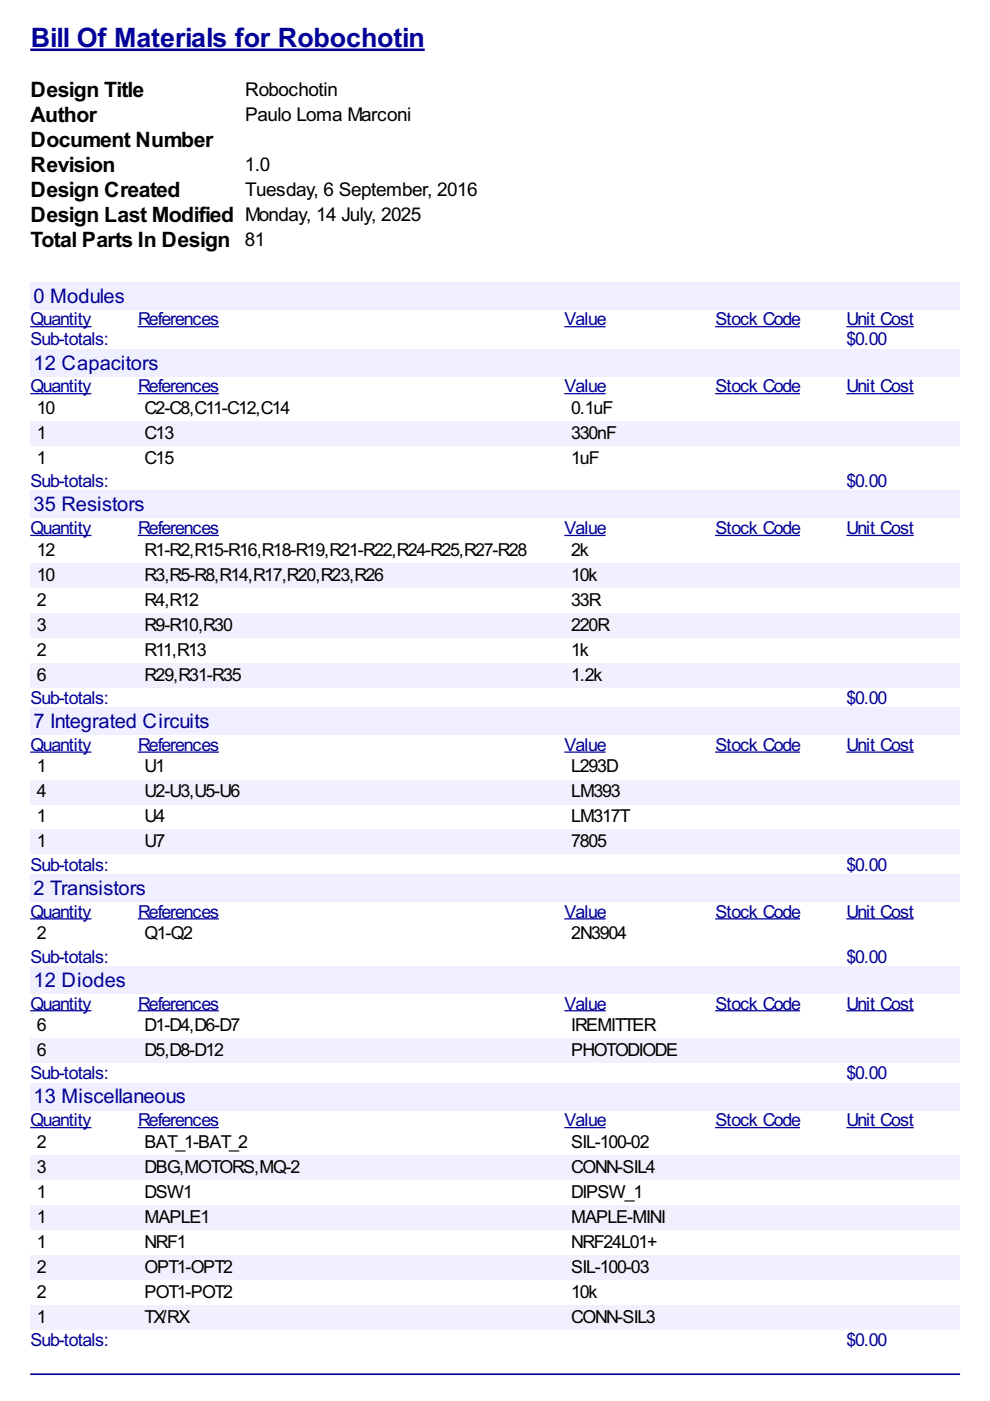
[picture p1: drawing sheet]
<svg xmlns="http://www.w3.org/2000/svg" width="210mm" height="297mm" viewBox="0 0 210 297" stroke-linecap="round" stroke-linejoin="round" font-family="sans-serif">
<defs><g id="words">
<text font-size="6.3" fill="#009" x="6.5" y="10">Bill Of Materials for Robochotin</text>
<g font-size="5">
<text x="6.5" y="20.6">Design Title</text>
<text x="6.5" y="25.9">Author</text>
<text x="6.5" y="31.2">Document Number</text>
<text x="6.5" y="36.5">Revision</text>
<text x="6.5" y="41.8">Design Created</text>
<text x="6.5" y="47.1">Design Last Modified Monday, 14 July, 2025</text>
<text x="6.5" y="52.3">Total Parts In Design 81</text>
</g>
<g font-size="4.8" fill="#009">
<text x="7.1" y="64.2">0 Modules</text>
<text x="7.1" y="78.3">12 Capacitors</text>
<text x="7.1" y="108.4">35 Resistors</text>
<text x="7.1" y="154.3">7 Integrated Circuits</text>
<text x="7.1" y="189.7">2 Transistors</text>
<text x="7.1" y="209.2">12 Diodes</text>
<text x="7.1" y="234">13 Miscellaneous</text>
</g>
<g font-size="4.5">
<text x="52" y="20.3">Robochotin</text>
<text x="52" y="25.6">Paulo Loma Marconi</text>
<text x="51.9" y="36.2">1.0</text>
<text x="52" y="41.5">Tuesday, 6 September, 2016</text>
</g>
<g font-size="4.2" fill="#009">
<text x="6.5" y="69">Quantity</text>
<text x="29.3" y="69">References</text>
<text x="119.7" y="69">Value</text>
<text x="151.7" y="69">Stock Code</text>
<text x="179.5" y="69">Unit Cost</text>
<text x="6.5" y="73.2">Sub-totals:</text>
<text x="179.4" y="73.2">$0.00</text>
<text x="6.5" y="83.2">Quantity</text>
<text x="29.3" y="83.2">References</text>
<text x="119.7" y="83.2">Value</text>
<text x="151.7" y="83.2">Stock Code</text>
<text x="179.5" y="83.2">Unit Cost</text>
<text x="6.5" y="103.3">Sub-totals:</text>
<text x="179.4" y="103.3">$0.00</text>
<text x="6.5" y="113.3">Quantity</text>
<text x="29.3" y="113.3">References</text>
<text x="119.7" y="113.3">Value</text>
<text x="151.7" y="113.3">Stock Code</text>
<text x="179.5" y="113.3">Unit Cost</text>
<text x="6.5" y="149.2">Sub-totals:</text>
<text x="179.4" y="149.2">$0.00</text>
<text x="6.5" y="159.2">Quantity</text>
<text x="29.3" y="159.2">References</text>
<text x="119.7" y="159.2">Value</text>
<text x="151.7" y="159.2">Stock Code</text>
<text x="179.5" y="159.2">Unit Cost</text>
<text x="6.5" y="184.6">Sub-totals:</text>
<text x="179.4" y="184.6">$0.00</text>
<text x="6.5" y="194.6">Quantity</text>
<text x="29.3" y="194.6">References</text>
<text x="119.7" y="194.6">Value</text>
<text x="151.7" y="194.6">Stock Code</text>
<text x="179.5" y="194.6">Unit Cost</text>
<text x="6.5" y="204.1">Sub-totals:</text>
<text x="179.4" y="204.1">$0.00</text>
<text x="6.5" y="214">Quantity</text>
<text x="29.3" y="214">References</text>
<text x="119.7" y="214">Value</text>
<text x="151.7" y="214">Stock Code</text>
<text x="179.5" y="214">Unit Cost</text>
<text x="6.5" y="228.8">Sub-totals:</text>
<text x="179.4" y="228.8">$0.00</text>
<text x="6.5" y="238.8">Quantity</text>
<text x="29.3" y="238.8">References</text>
<text x="119.7" y="238.8">Value</text>
<text x="151.7" y="238.8">Stock Code</text>
<text x="179.5" y="238.8">Unit Cost</text>
<text x="6.5" y="285.4">Sub-totals:</text>
<text x="179.4" y="285.4">$0.00</text>
</g>
<g font-size="4.2">
<text x="7.8" y="87.8">10</text>
<text x="30.7" y="87.8">C2-C8,C11-C12,C14</text>
<text x="121.1" y="87.8">0.1uF</text>
<text x="7.8" y="93.1">1</text>
<text x="30.7" y="93.1">C13</text>
<text x="121.1" y="93.1">330nF</text>
<text x="7.8" y="98.4">1</text>
<text x="30.7" y="98.4">C15</text>
<text x="121.1" y="98.4">1uF</text>
<text x="7.8" y="117.8">12</text>
<text x="30.7" y="117.8">R1-R2,R15-R16,R18-R19,R21-R22,R24-R25,R27-R28</text>
<text x="121.1" y="117.8">2k</text>
<text x="7.8" y="123.1">10</text>
<text x="30.7" y="123.1">R3,R5-R8,R14,R17,R20,R23,R26</text>
<text x="121.1" y="123.1">10k</text>
<text x="7.8" y="128.4">2</text>
<text x="30.7" y="128.4">R4,R12</text>
<text x="121.1" y="128.4">33R</text>
<text x="7.8" y="133.7">3</text>
<text x="30.7" y="133.7">R9-R10,R30</text>
<text x="121.1" y="133.7">220R</text>
<text x="7.8" y="139">2</text>
<text x="30.7" y="139">R11,R13</text>
<text x="121.1" y="139">1k</text>
<text x="7.8" y="144.3">6</text>
<text x="30.7" y="144.3">R29,R31-R35</text>
<text x="121.1" y="144.3">1.2k</text>
<text x="7.8" y="163.8">1</text>
<text x="30.7" y="163.8">U1</text>
<text x="121.1" y="163.8">L293D</text>
<text x="7.8" y="169.1">4</text>
<text x="30.7" y="169.1">U2-U3,U5-U6</text>
<text x="121.1" y="169.1">LM393</text>
<text x="7.8" y="174.4">1</text>
<text x="7.8" y="179.7">1</text>
<text x="30.7" y="174.4">U4</text>
<text x="30.7" y="179.7">U7</text>
<text x="121.1" y="179.7">7805</text>
<text x="121.1" y="174.4">LM317T</text>
<text x="7.8" y="199.1">2</text>
<text x="30.7" y="199.1">Q1-Q2</text>
<text x="121.1" y="199.1">2N3904</text>
<text x="7.8" y="218.6">6</text>
<text x="30.7" y="218.6">D1-D4,D6-D7</text>
<text x="121.1" y="218.6">IREMITTER</text>
<text x="7.8" y="223.9">6</text>
<text x="30.7" y="223.9">D5,D8-D12</text>
<text x="121.1" y="223.9">PHOTODIODE</text>
<text x="7.8" y="243.4">2</text>
<text x="30.7" y="243.4">BAT_1-BAT_2</text>
<text x="121.1" y="243.4">SIL-100-02</text>
<text x="7.8" y="248.7">3</text>
<text x="30.7" y="248.7">DBG,MOTORS,MQ-2</text>
<text x="121.1" y="248.7">CONN-SIL4</text>
<text x="7.8" y="254">1</text>
<text x="30.7" y="254">DSW1</text>
<text x="121.1" y="254">DIPSW_1</text>
<text x="7.8" y="259.3">1</text>
<text x="30.7" y="259.3">MAPLE1</text>
<text x="121.1" y="259.3">MAPLE-MINI</text>
<text x="7.8" y="264.6">1</text>
<text x="7.8" y="269.8">2</text>
<text x="30.7" y="264.6">NRF1</text>
<text x="30.7" y="269.8">OPT1-OPT2</text>
<text x="121.1" y="264.6">NRF24L01+</text>
<text x="121.1" y="269.8">SIL-100-03</text>
<text x="7.8" y="275.1">2</text>
<text x="30.7" y="275.1">POT1-POT2</text>
<text x="121.1" y="275.1">10k</text>
<text x="7.8" y="280.4">1</text>
<text x="30.7" y="280.4">TX/RX</text>
<text x="121.1" y="280.4">CONN-SIL3</text>
</g>
</g></defs>
<path d="M6.4 10.6h83.6" fill="none" stroke="#009" stroke-width=".53"/>
<g fill="#efefff">
<path d="M6.4 59.8h197.2v5.8h-197.2z"/>
<path d="M6.9 60h19.3v4.8h-19.3z"/>
</g>
<path d="M6.4 69.3h13M29.2 69.3h17.2M119.7 69.3h8.7M151.6 69.3h18M179.4 69.3h14.3" fill="none" stroke="#009" stroke-width=".26"/>
<g fill="#efefff">
<path d="M6.4 74h197.2v5.8h-197.2z"/>
<path d="M6.9 74.3h26.4v4.8h-26.4z"/>
</g>
<path d="M6.4 83.5h13M29.2 83.5h17.2M119.7 83.5h8.7M151.6 83.5h18M179.4 83.5h14.3" fill="none" stroke="#009" stroke-width=".26"/>
<g fill="#f0f0fe">
<path d="M6.4 89.3h22.8v5.3h-22.8z"/>
<path d="M7.7 89.4h1.8v4.2h-1.8z"/>
<path d="M29.2 89.3h90.5v5.3h-90.5z"/>
<path d="M30.4 89.4h6.1v4.2h-6.1z"/>
<path d="M119.7 89.3h31.9v5.3h-31.9z"/>
<path d="M121 89.4h9.5v4.2h-9.5z"/>
<path d="M151.6 89.3h27.8v5.3h-27.8z"/>
<path d="M179.4 89.3h24.2v5.3h-24.2z"/>
</g>
<g fill="#efefff">
<path d="M6.4 104.1h197.2v5.7h-197.2z"/>
<path d="M6.9 104.2h23.5v4.8h-23.5z"/>
</g>
<path d="M6.4 113.5h13M29.2 113.5h17.2M119.7 113.5h8.7M151.6 113.5h18M179.4 113.5h14.3" fill="none" stroke="#009" stroke-width=".26"/>
<g fill="#f0f0fe">
<path d="M6.4 119.3h22.8v5.3h-22.8z"/>
<path d="M7.7 119.6h3.7v4.2h-3.7z"/>
<path d="M29.2 119.3h90.5v5.3h-90.5z"/>
<path d="M30.4 119.6h50.6v4.2h-50.6z"/>
<path d="M119.7 119.3h31.9v5.3h-31.9z"/>
<path d="M121 119.6h5.5v4.2h-5.5z"/>
<path d="M151.6 119.3h27.8v5.3h-27.8z"/>
<path d="M179.4 119.3h24.2v5.3h-24.2z"/>
<path d="M6.4 129.9h22.8v5.3h-22.8z"/>
<path d="M7.7 130.1h1.8v4.3h-1.8z"/>
<path d="M29.2 129.9h90.5v5.3h-90.5z"/>
<path d="M30.4 130.1h18.6v4.3h-18.6z"/>
<path d="M119.7 129.9h31.9v5.3h-31.9z"/>
<path d="M121 130.1h7.9v4.3h-7.9z"/>
<path d="M151.6 129.9h27.8v5.3h-27.8z"/>
<path d="M179.4 129.9h24.2v5.3h-24.2z"/>
<path d="M6.4 140.5h22.8v5.3h-22.8z"/>
<path d="M7.7 140.7h1.8v4.2h-1.8z"/>
<path d="M29.2 140.5h90.5v5.3h-90.5z"/>
<path d="M30.4 140.7h20.4v4.2h-20.4z"/>
<path d="M119.7 140.5h31.9v5.3h-31.9z"/>
<path d="M121 140.7h6.6v4.2h-6.6z"/>
<path d="M151.6 140.5h27.8v5.3h-27.8z"/>
<path d="M179.4 140.5h24.2v5.3h-24.2z"/>
</g>
<g fill="#efefff">
<path d="M6.4 150h197.2v5.8h-197.2z"/>
<path d="M6.9 150.2h37.3v4.8h-37.3z"/>
</g>
<path d="M6.4 159.5h13M29.2 159.5h17.2M119.7 159.5h8.7M151.6 159.5h18M179.4 159.5h14.3" fill="none" stroke="#009" stroke-width=".26"/>
<g fill="#f0f0fe">
<path d="M6.4 165.3h22.8v5.3h-22.8z"/>
<path d="M7.7 165.6h1.8v4.2h-1.8z"/>
<path d="M29.2 165.3h90.5v5.3h-90.5z"/>
<path d="M30.4 165.6h20.2v4.2h-20.2z"/>
<path d="M119.7 165.3h31.9v5.3h-31.9z"/>
<path d="M121 165.6h10.3v4.2h-10.3z"/>
<path d="M151.6 165.3h27.8v5.3h-27.8z"/>
<path d="M179.4 165.3h24.2v5.3h-24.2z"/>
<path d="M6.4 175.9h22.8v5.3h-22.8z"/>
<path d="M7.7 176.2h1.8v4.2h-1.8z"/>
<path d="M29.2 175.9h90.5v5.3h-90.5z"/>
<path d="M30.4 176.2h4.3v4.2h-4.3z"/>
<path d="M119.7 175.9h31.9v5.3h-31.9z"/>
<path d="M121 176.2h7.4v4.2h-7.4z"/>
<path d="M151.6 175.9h27.8v5.3h-27.8z"/>
<path d="M179.4 175.9h24.2v5.3h-24.2z"/>
</g>
<g fill="#efefff">
<path d="M6.4 185.4h197.2v5.7h-197.2z"/>
<path d="M6.9 185.7h23.8v4.7h-23.8z"/>
</g>
<path d="M6.4 194.8h13M29.2 194.8h17.2M119.7 194.8h8.7M151.6 194.8h18M179.4 194.8h14.3" fill="none" stroke="#009" stroke-width=".26"/>
<g fill="#efefff">
<path d="M6.4 204.9h197.2v5.7h-197.2z"/>
<path d="M6.9 205h19.6v4.7h-19.6z"/>
</g>
<path d="M6.4 214.3h13M29.2 214.3h17.2M119.7 214.3h8.7M151.6 214.3h18M179.4 214.3h14.3" fill="none" stroke="#009" stroke-width=".26"/>
<g fill="#f0f0fe">
<path d="M6.4 220.1h22.8v5.3h-22.8z"/>
<path d="M7.7 220.3h1.8v4.3h-1.8z"/>
<path d="M29.2 220.1h90.5v5.3h-90.5z"/>
<path d="M30.4 220.3h16.7v4.3h-16.7z"/>
<path d="M119.7 220.1h31.9v5.3h-31.9z"/>
<path d="M121 220.3h22.5v4.3h-22.5z"/>
<path d="M151.6 220.1h27.8v5.3h-27.8z"/>
<path d="M179.4 220.1h24.2v5.3h-24.2z"/>
</g>
<g fill="#efefff">
<path d="M6.4 229.6h197.2v5.8h-197.2z"/>
<path d="M6.9 229.8h32.3v4.8h-32.3z"/>
</g>
<path d="M6.4 239.1h13M29.2 239.1h17.2M119.7 239.1h8.7M151.6 239.1h18M179.4 239.1h14.3" fill="none" stroke="#009" stroke-width=".26"/>
<g fill="#f0f0fe">
<path d="M6.4 244.9h22.8v5.3h-22.8z"/>
<path d="M7.7 245.2h1.8v4.2h-1.8z"/>
<path d="M29.2 244.9h90.5v5.3h-90.5z"/>
<path d="M30.4 245.2h32.9v4.2h-32.9z"/>
<path d="M119.7 244.9h31.9v5.3h-31.9z"/>
<path d="M121 245.2h17.7v4.2h-17.7z"/>
<path d="M151.6 244.9h27.8v5.3h-27.8z"/>
<path d="M179.4 244.9h24.2v5.3h-24.2z"/>
<path d="M6.4 255.5h22.8v5.3h-22.8z"/>
<path d="M7.7 255.8h1.8v4.2h-1.8z"/>
<path d="M29.2 255.5h90.5v5.3h-90.5z"/>
<path d="M30.4 255.8h13.8v4.2h-13.8z"/>
<path d="M119.7 255.5h31.9v5.3h-31.9z"/>
<path d="M121 255.8h19.8v4.2h-19.8z"/>
<path d="M151.6 255.5h27.8v5.3h-27.8z"/>
<path d="M179.4 255.5h24.2v5.3h-24.2z"/>
<path d="M6.4 266.1h22.8v5.2h-22.8z"/>
<path d="M7.7 266.3h1.8v4.3h-1.8z"/>
<path d="M29.2 266.1h90.5v5.2h-90.5z"/>
<path d="M30.4 266.3h18.6v4.3h-18.6z"/>
<path d="M119.7 266.1h31.9v5.2h-31.9z"/>
<path d="M121 266.3h16.4v4.3h-16.4z"/>
<path d="M151.6 266.1h27.8v5.2h-27.8z"/>
<path d="M179.4 266.1h24.2v5.2h-24.2z"/>
<path d="M6.4 276.6h22.8v5.3h-22.8z"/>
<path d="M7.7 276.9h1.8v4.3h-1.8z"/>
<path d="M29.2 276.6h90.5v5.3h-90.5z"/>
<path d="M30.4 276.9h9v4.3h-9z"/>
<path d="M119.7 276.6h31.9v5.3h-31.9z"/>
<path d="M121 276.9h17.7v4.3h-17.7z"/>
<path d="M151.6 276.6h27.8v5.3h-27.8z"/>
<path d="M179.4 276.6h24.2v5.3h-24.2z"/>
</g>
<path d="M6.6 291.4h196.8" fill="none" stroke="#009" stroke-width=".35"/>
<use href="#words"/>
</svg>
